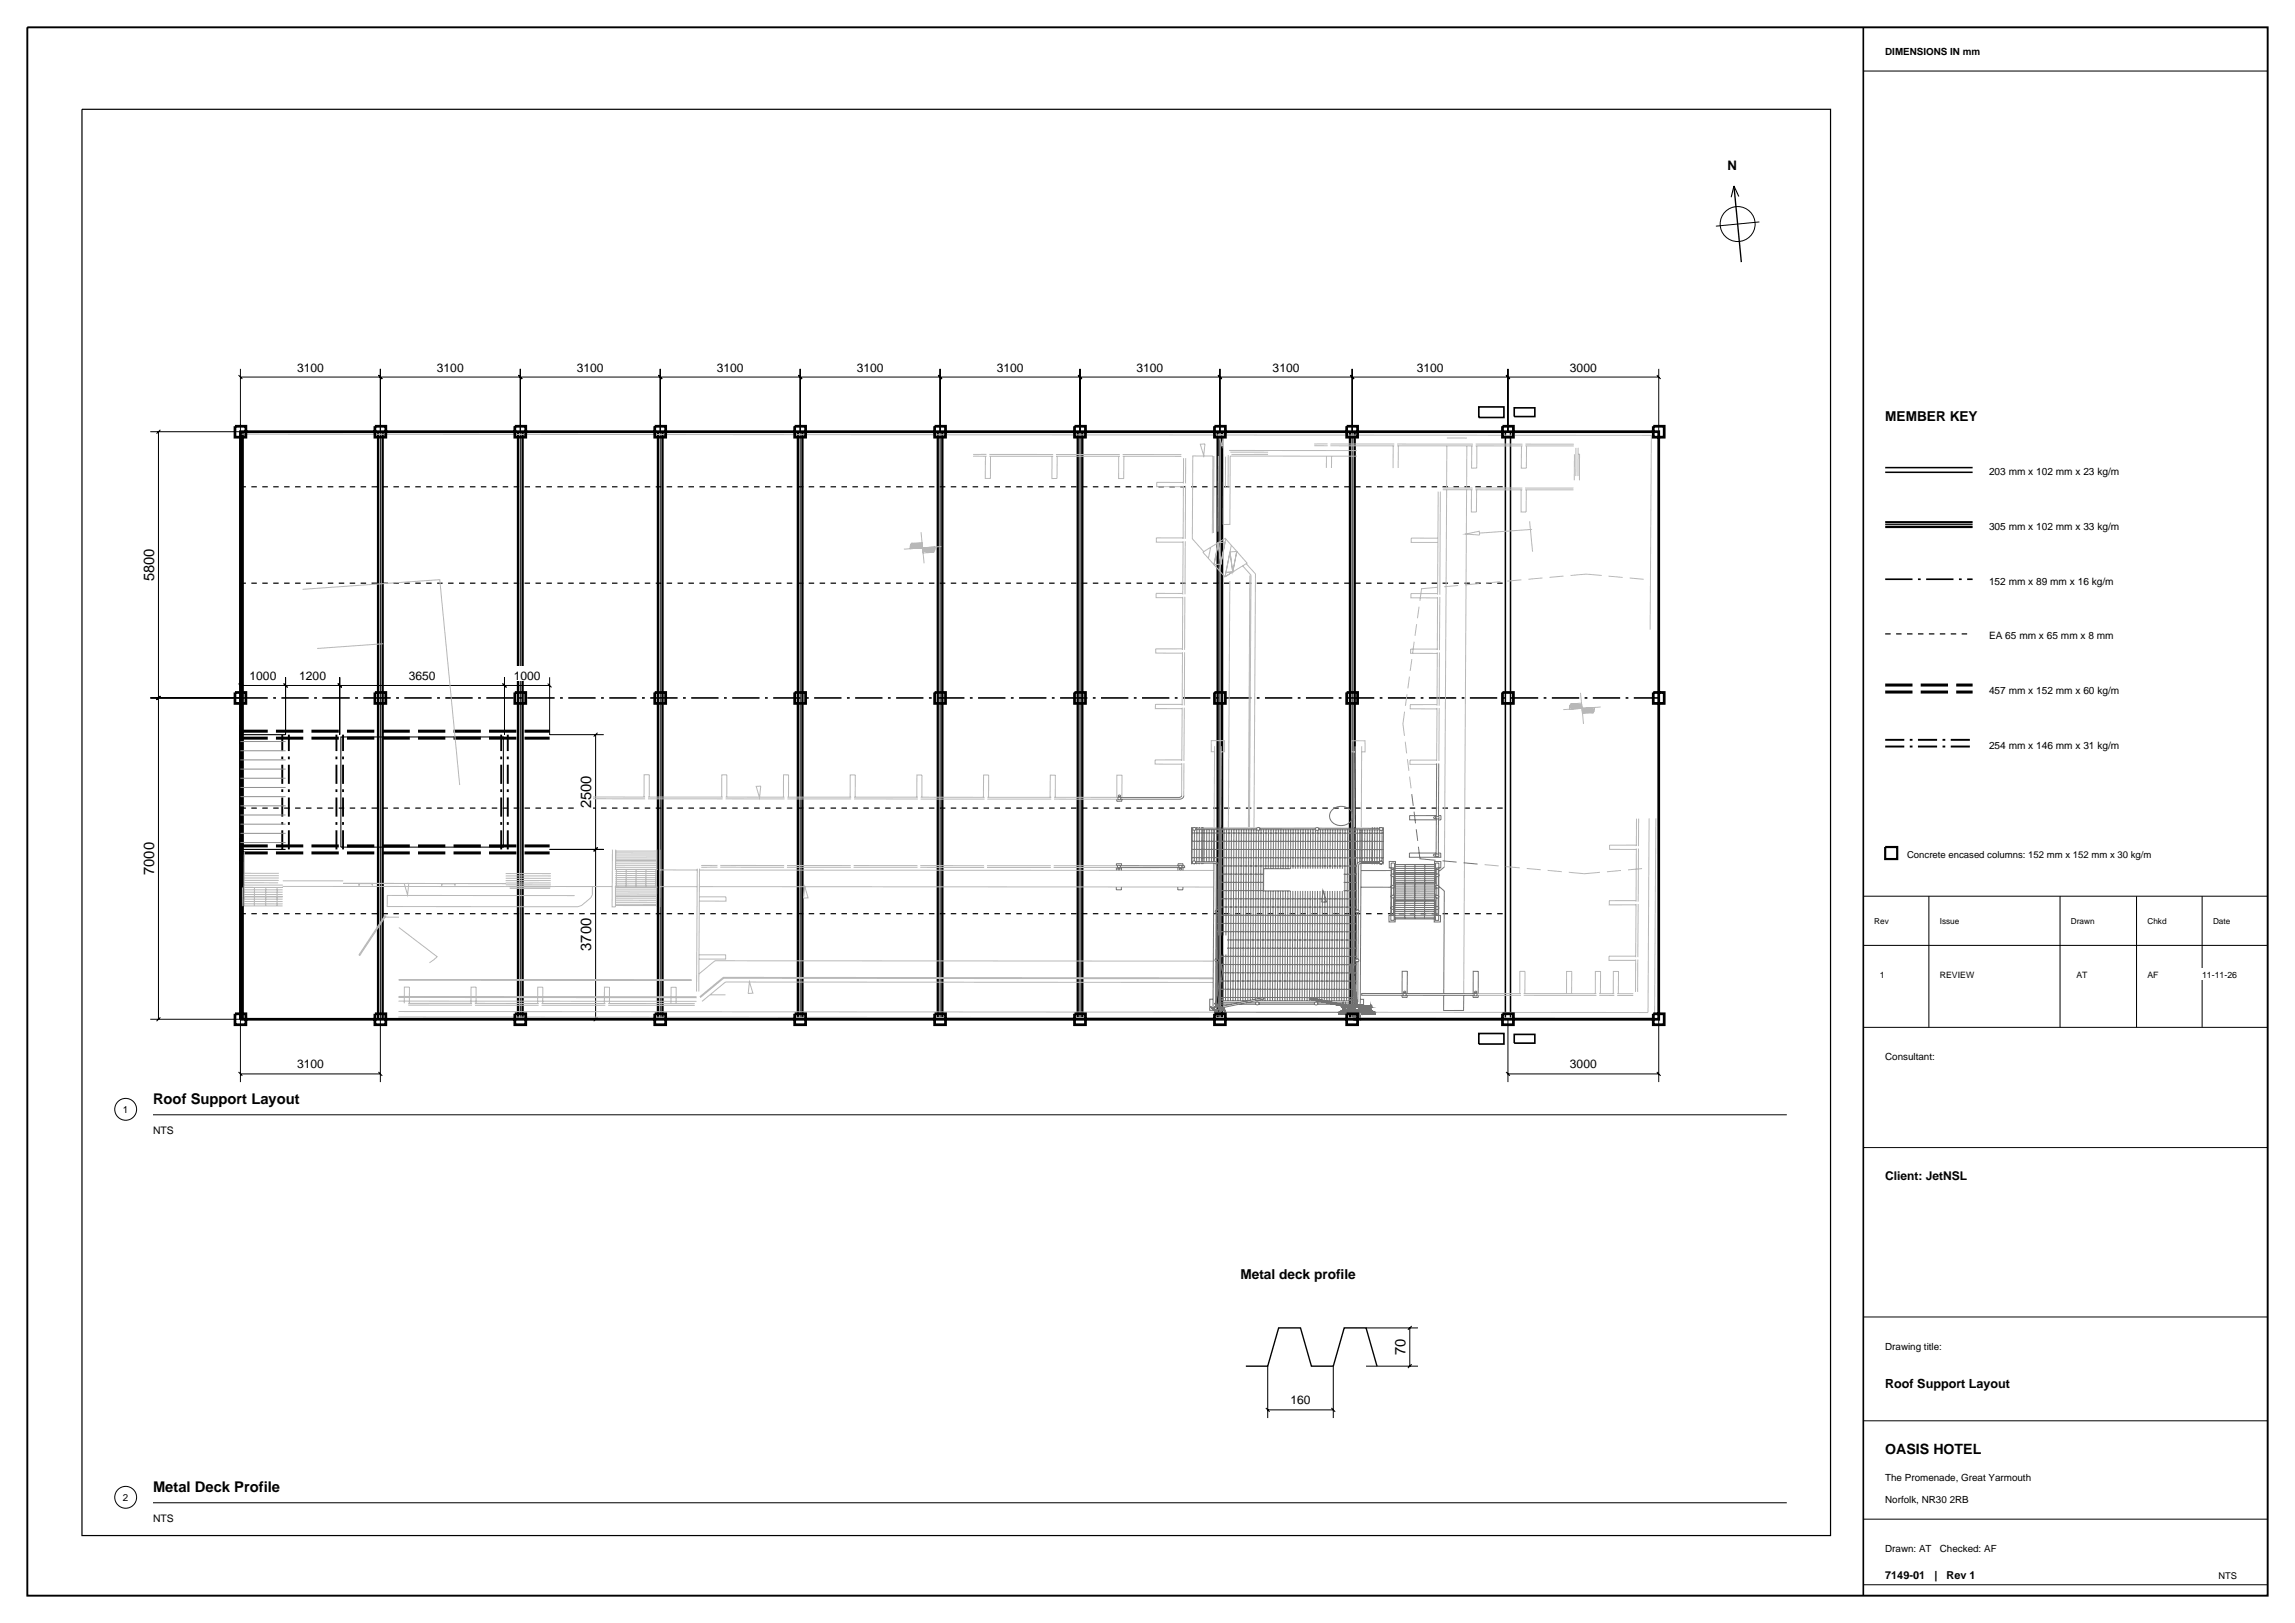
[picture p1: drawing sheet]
<svg xmlns="http://www.w3.org/2000/svg" width="420mm" height="297mm" viewBox="0 0 420 297" stroke-linecap="round" stroke-linejoin="round" font-family="sans-serif">
<defs><g id="words">
<g font-size="2.7">
<text x="28.2" y="106.4" transform="rotate(-90 28.2 106.4)">5800</text>
<text x="108.2" y="147.9" transform="rotate(-90 108.2 147.9)">2500</text>
<text x="28.2" y="160.1" transform="rotate(-90 28.2 160.1)">7000</text>
<text x="108.2" y="174" transform="rotate(-90 108.2 174)">3700</text>
<text x="28" y="202">Roof Support Layout</text>
<text x="257.2" y="248" transform="rotate(-90 257.2 248)">70</text>
<text x="28" y="273">Metal Deck Profile</text>
</g>
<text font-size="2.6" x="345" y="266">OASIS HOTEL</text>
<g font-size="2.5">
<text x="345" y="77">MEMBER KEY</text>
<text x="227" y="234">Metal deck profile</text>
</g>
<text font-size="2.4" x="316.2" y="31">N</text>
<text font-size="2.3" x="345" y="254">Roof Support Layout</text>
<g font-size="2.2">
<text x="54.4" y="68">3100</text>
<text x="80" y="68">3100</text>
<text x="105.6" y="68">3100</text>
<text x="131.2" y="68">3100</text>
<text x="156.8" y="68">3100</text>
<text x="182.4" y="68">3100</text>
<text x="208" y="68">3100</text>
<text x="232.9" y="68">3100</text>
<text x="259.3" y="68">3100</text>
<text x="287.3" y="68">3000</text>
<text x="45.7" y="124.4">1000</text>
<text x="54.8" y="124.4">1200</text>
<text x="74.8" y="124.4">3650</text>
<text x="94" y="124.4">1000</text>
<text x="54.4" y="195.5">3100</text>
<text x="287.3" y="195.5">3000</text>
<text x="345" y="216">Client: JetNSL</text>
<text x="236.2" y="257">160</text>
</g>
<g font-size="2">
<text x="345" y="289">7149-01</text>
<text x="354" y="289">|</text>
<text x="356.2" y="289">Rev 1</text>
</g>
<g font-size="1.9">
<text x="28" y="207.6">NTS</text>
<text x="28" y="278.6">NTS</text>
</g>
<g font-size="1.8">
<text x="345" y="10">DIMENSIONS IN mm</text>
<text x="364" y="87">203 mm x 102 mm x 23 kg/m</text>
<text x="364" y="97">305 mm x 102 mm x 33 kg/m</text>
<text x="364" y="107">152 mm x 89 mm x 16 kg/m</text>
<text x="364" y="117">EA 65 mm x 65 mm x 8 mm</text>
<text x="364" y="127">457 mm x 152 mm x 60 kg/m</text>
<text x="364" y="137">254 mm x 146 mm x 31 kg/m</text>
<text x="349" y="157">Concrete encased columns: 152 mm x 152 mm x 30 kg/m</text>
<text x="345" y="194">Consultant:</text>
<text x="22.5" y="203.7">1</text>
<text x="345" y="247">Drawing title:</text>
<text x="22.5" y="274.7">2</text>
<text x="345" y="271">The Promenade, Great Yarmouth</text>
<text x="345" y="275">Norfolk, NR30 2RB</text>
<text x="345" y="284">Drawn: AT</text>
<text x="355" y="284">Checked: AF</text>
</g>
<text font-size="1.7" x="406" y="289">NTS</text>
<g font-size="1.6">
<text x="344" y="179">1</text>
<text x="355" y="179">REVIEW</text>
<text x="380" y="179">AT</text>
<text x="393" y="179">AF</text>
<text x="403" y="179">11-11-26</text>
</g>
<g font-size="1.5">
<text x="343" y="169">Rev</text>
<text x="355" y="169">Issue</text>
<text x="379" y="169">Drawn</text>
<text x="393" y="169">Chkd</text>
<text x="405" y="169">Date</text>
</g>
</g></defs>
<g fill="none" stroke="#000" stroke-width=".18">
<path d="M341 13h74M322 40.6l-8 .8M27.5 79h16.5M29 79v107.5M29.4 78.7l-.7 .7M43.6 68.6l.8 .7M44 67.5v130.5M44 69h259.6M69.3 68.6l.7 .7M69.6 67.5v130.5M94.9 68.6l.7 .7M95.2 67.5v119"/>
<path d="M120.5 68.6l.7 .7M120.8 67.5v119M146.1 68.6l.7 .7M146.4 67.5v119M171.7 68.6l.7 .7M172 67.5v119M197.3 68.6l.7 .7M197.6 67.5v119M222.9 68.6l.7 .7M223.3 67.5v119M247.1 68.6l.7 .7M247.4 67.5v119"/>
<path d="M275.6 68.6l.7 .7M276 67.5v11.5M303.2 68.6l.7 .7M303.6 67.5v11.5M345 96h16M27.5 127.7h16.5M29.4 127.4l-.7 .7M43.6 125.1l.8 .7M44 125.4h56.6M51.9 125.1l.7 .7M52.3 123.9v10.5M61.8 125.1l.7 .7"/>
<path d="M62.2 123.9v10.5M62.4 134.9h29.7v20.1h-29.7zM92 125.1l.7 .7M92.3 123.9v10.5M100.2 125.1l.7 .7M100.6 123.9v10.5h9.9M109 134.4v52.1M109.4 134.1l-.7 .7M100.6 155.4h9.9M109.4 155.1l-.7 .7M341 164h74M341 173h74"/>
<path d="M353 164v24M377 164v24M391 164v24M403 164v24M27.5 186.5h16.5M29.4 186.2l-.7 .7M43.6 196.2l.8 .7M44 196.5h25.6M69.3 196.2l.7 .7M100.6 186.5h9.9M109.4 186.2l-.7 .7M275.6 196.2l.7 .7"/>
<path d="M276 186.5v11.5M276 196.5h27.6M303.2 196.2l.7 .7M303.6 186.5v11.5M341 188h74M28 204h299M341 210h74M231.7 257.6l.7 .7M232 250v9.5M232 258h12M243.7 257.6l.7 .7M244 250v9.5"/>
<path d="M250 243h9.5M250 250h9.5M258 243v7M258.3 242.7l-.7 .7M258.3 249.7l-.7 .7M341 241h74M341 260h74M28 275h299M341 278h74M341 290h74"/>
<circle cx="318" cy="41" r="3.2"/>
<circle cx="23" cy="203" r="2"/>
<circle cx="23" cy="274" r="2"/>
</g>
<path d="M5 5h410v287h-410z" fill="none" stroke="#000" stroke-width=".35"/>
<path d="M15 20h320v261h-320z" fill="none" stroke="#000" stroke-width=".22"/>
<path d="M341 5v287M270.6 74.5h4.6v1.9h-4.6zM277.1 74.6h3.8v1.6h-3.8zM44 132.7v3.5zM44 153.3v4.2zM270.6 189.1h4.6v2h-4.6zM277.1 189.3h3.8v1.6h-3.8z" fill="none" stroke="#000" stroke-width=".3"/>
<path d="M275.5 79v107.5M276.4 79v107.5M345 85.6h16M345 86.4h16" fill="none" stroke="#000" stroke-width=".28"/>
<g fill="none" stroke="#000" stroke-width=".42">
<path d="M44 79v107.5M44.4 79v107.5M69.2 79v107.5M70 79v107.5M94.8 79v107.5M95.6 79v107.5M120.4 79v107.5M121.2 79v107.5M146 79v107.5M146.9 79v107.5M171.6 79v107.5M172.5 79v107.5"/>
<path d="M197.2 79v107.5M198.1 79v107.5M222.8 79v107.5M223.7 79v107.5M247 79v107.5M247.9 79v107.5M345 95.6h16M345 96.4h16"/>
</g>
<path d="M345 106h16M44 127.7h259.6" fill="none" stroke="#000" stroke-width=".3" stroke-dasharray="5 1 .5 1" stroke-linecap="butt"/>
<path d="M44 89.1h232M44 106.7h232M345 116h16M44 147.9h232M44 167.2h232" fill="none" stroke="#000" stroke-width=".22" stroke-dasharray="1 1" stroke-linecap="butt"/>
<path d="M44 135.1h56.6M44 133.8h56.6M345 125.4h16M345 126.6h16M44 156.1h56.6M44 154.8h56.6" fill="none" stroke="#000" stroke-width=".55" stroke-dasharray="5 1.5" stroke-linecap="butt"/>
<path d="M345 135.4h16M345 136.6h16M51.7 155.4v-21M52.9 155.4v-21M61.6 155.4v-21M62.8 155.4v-21M91.7 155.4v-21M92.9 155.4v-21" fill="none" stroke="#000" stroke-width=".35" stroke-dasharray="3.5 1 .5 1" stroke-linecap="butt"/>
<path d="M345 155h2.2v2.2h-2.2z" fill="none" stroke="#000" stroke-width=".4"/>
<g fill="none" stroke="#b8b8b8" stroke-width=".18">
<path d="M44.1 79.5l258.1 .2-.2 35.5M223 79.6l.9-.1-.3 2.1zM166.6 99.7l2.2-.1v.3zM166.6 99.7l2.2 .2-2.2 .2zM166.8 99.4l1.9-.1 .1 .3zM166.8 99.4l2 .2-2.2 .1zM168.6 97.4l.5 5.7M178.1 83.5h2.4M180.5 83.1l-2.4 .1M181.1 83.5h11.6M181.1 83.2h11.6M181.3 83.5v4.1l-1-.1v-4"/>
<path d="M192.5 83.5v4.1h.9l.1-4.1M193.3 83.2h11.6M193.3 83.5h11.6M204.7 83.5v4.1h.9l.1-4.1M205.5 83.2h10.7M205.5 83.5h10.7M216.5 99.1v9.7M216.5 98.4h-4.9v.8h4.9M216.6 88.9l-.1 9.7M216.6 88.3h-4.9v.8h4.9M216.6 83.8v4.7M216.9 99v9.8"/>
<path d="M217 88.9l-.1 9.7M217 83.9v4.6M219.7 81.3l.8-.1-.2 2.2zM221.9 97.6l.1-14.2h-3.7l-.1 15.2 2.1 2.3M222.2 83.5l-.1 14M223 99.3l1.2-.1-.8 4zM223 99.3l.4 3.9-1.2 .1zM223 99.3l-.8 4M223 83.4l-.1 13.9M223.9 83.1l-.1 12.9h1.3v-12.5h23.2M224.3 98.6l-1.1 5.9M224.8 83.3l-.1 5.9h-.4v-5.6"/>
<path d="M224.9 82.4l23.4 .1M225.2 82.7l6.9 .1M225.3 99.8l-1.1 5.7M232.1 83.2h-6.7M240.5 81.6h2.5M242.7 83.5v2.1M243 81.2h-2.5M243.5 81.3h11.7M243.5 81.6h11.7M243.7 83.5v2.1M255 81.6l-.1 4.1M255.7 81.3h13.9"/>
<path d="M255.7 81.6h13.8M255.9 81.6v4M263.2 98.5h-4.9v.8h4.9M263.2 90l-.1 18.8M263.6 90l-.1 18.8M264 89.3h5.5M264 89.6h5.5M264.7 89.6l-.4 69M264.8 81.6l-.1 7.7M264.8 80.1l3.7 .1M268.2 97.7l2.5-.5 .1 .7zM268.4 89.6l-.5 92.2"/>
<path d="M268.4 81.6v7.7M269.3 89.6v4.1h.9v-4.1M269.3 81.6v4.1h1v-4.1M270 89.3h8.6M270 89.6h8.6M270.1 81.6h8.5M270.1 81.3h8.5M278.4 89.6v4.1h.9v-4.1M278.4 81.6v4.1h.9l.1-4.1M279.1 89.3h8.9M279.1 89.6h8.9M279.2 81.6h8.8"/>
<path d="M279.2 81.3h8.8M279.9 95.4l.6 5.6M280.4 96.9l-9.7 .7M288.1 83.1v4.8M288.4 82v5.1M288.8 81.9v5.2M288.8 83.1h.3v4.8M55.4 107.8l25.1-1.7 3.6 37.6M70.1 117.8l-12.1 .9M166.6 100.1l2.2-.2v.4zM166.6 100.1l2.2 .2-2.2 .1zM168.8 100.3l2.3-.2v.3z"/>
<path d="M168.8 100.3l2.3 .1-2.2 .2zM168.9 100.6l2.2-.2-.1 .3zM168.9 100.6l2.1 .1-2.1 .2zM168.9 100.9l2.1-.2-.1 .4zM168.9 100.9l2 .2-2 .1zM172.3 100l-6.9 .5M216.4 119.4l-.1 9.7M216.4 118.7h-4.9v.8h4.9M216.5 109.2l-.1 9.7M216.5 108.6h-4.9v.8h4.9M216.8 119.4l-.1 9.7M216.8 109.2v9.7"/>
<path d="M220.1 101l4.1-2.5 4 4.5-4 2.6zM221.6 100.2l-.5 2M224.4 104.8l1.2-.1-1.4 .8zM225.1 106.3l-.3 45.1M225.1 101l.5 3.7-1.2 .1zM226.3 100.9l-.7 3.8M227.4 103.5l1.5 1.8-.2 46.1M228.1 103.1l1.7 1.9-.3 46.4M228.7 105.3l-.2 46.1M258.8 117.4l-.3 2.1M259.3 114.2l-.3 2.2M259.7 111l-.3 2.1"/>
<path d="M263 107.5l-2.9 .2-.2 2.2M263 119.4v9.7M263 118.8h-4.8l-.1 .8h4.9M263.1 109.2l-.1 9.8M263.1 108.6h-4.9v.8h4.9M263.4 119.4v9.7M263.5 109.2l-.1 9.8M266.9 107.1l-2.6 .3M270.7 106.8l-2.6 .2M274.6 106.5l-2.6 .2M278.4 106.1l-2.5 .2M282.3 105.8l-2.6 .2"/>
<path d="M286.1 105.4l-2.5 .3M293.1 105.3l-2.8-.2-2.9 .2M294.4 105.4l2.6 .3M298.2 105.8l2.6 .2M216.3 139.7l-.1 5.9M216.3 139.1h-4.9v.7h4.9M216.3 129.5v9.7M216.4 128.9h-5v.8h4.9M216.7 139.7l-.1 5.9M216.7 129.5v9.7M222.3 137.6h-.6v-2.1h2.4v2.1h-.6M222.3 136.5l-.1 14.9"/>
<path d="M223.5 136.6l-.1 14.8M248 136.6l-.1 14.8M249.2 137.6h.6v-2h-2.4v2h.6M249.2 136.6l-.1 14.8M257 130.2l-.3 2.2 .3 2.3M257.2 135.7l.2 2.2M257.5 127l-.3 2.2M257.6 138.9l.2 2.2M257.9 123.8l-.3 2.2M258.4 120.6l-.3 2.2M262.9 139.1h-4.9v.8h4.9M263 129.5l-.1 9.8"/>
<path d="M263 128.9h-4.9v.8h4.9M263.4 129.6l-.1 9.7M287.2 129.5l2.3-.2v.3zM287.2 129.5l2.3 .1-2.3 .2zM287.3 129.1l2.2-.1v.3zM287.3 129.1l2.2 .2-2.3 .2zM287.5 128.8l1.9-.1 .1 .3zM287.5 128.8l2 .2-2.2 .1zM289.2 126.8l.6 5.7M289.5 129.6l2.3-.1v.3zM289.5 129.6l2.3 .2-2.2 .2zM289.6 130l2.2-.2-.1 .3z"/>
<path d="M289.6 130l2.1 .1-2.1 .2zM289.6 130.3l2.1-.2-.1 .3zM289.6 130.3l2 .1-2 .2zM292.9 129.4l-6.8 .5M44.7 159.8h6.3M44.7 155.9v9.9M92.5 159.9h8.3M105.3 145.8l12.8 .1M105.3 146.2h12.8M112.1 155.5l-.1 10.5h.6v-3.7M112.5 159.1h7.8M112.7 158.7h7.5"/>
<path d="M112.7 159.8l7.5 .1M112.7 157.2h7.5M112.7 157.4h7.5M112.7 158.3h7.5M112.7 159.5h7.5M112.7 158h7.5M112.7 159.1h7.5M112.7 157.6h7.5M112.7 156.1h7.5M112.7 155.5l-.1 3.6M112.8 159.1v3.2M114.6 159.1v3.2"/>
<path d="M116.4 159.1v3.2M117.9 145.9v-4.1h.9v4.1M118.2 159.1v3.2M118.6 146.2h13.7M118.6 145.9h13.7M120 159.1v3.2M120.2 156.5h-7.5M120.2 155.5v3.6M120.2 156.8h-7.5M120.2 155.7h-7.5M120.8 159.2h6.8M120.8 155.5v10.5"/>
<path d="M127.6 159l-.1 22.4M128 159.2l94.1 .1M128 159l-.1 22.4M131.3 158.7h-3M131.3 158.4h-3M131.8 158.7h11.7M131.8 158.4h11.7M132.1 145.9v-4.1h.9v4.1M132.8 145.9h10.8M132.8 146.2h10.8M138.4 143.9l.8-.1-.2 2.2zM143.4 145.9v-4.1h.9v4.1"/>
<path d="M144 158.7h11.7M144 158.4h11.7M144.1 145.9h11.7M144.1 146.2h11.7M155.6 145.9v-4.1h.9v4.1M156.2 158.7h11.7M156.2 158.4h11.7M156.3 145.9h11.7M156.3 146.2h11.7M168.4 158.4h11.7M168.4 158.7h11.7M168.5 146.2h11.7"/>
<path d="M168.5 145.9h11.7M168.7 145.9v-4.1h-.9v4.1M180 145.9v-4.1h.9v4.1M180.6 158.4h11.7M180.6 158.7h11.7M180.7 146.2h11.7M180.7 145.9h11.7M192.2 145.9v-4.1h.9v4.1M192.8 158.4h11.7M192.8 158.7l11.7 .1M192.9 146.2l11.7 .1M192.9 145.9h11.7"/>
<path d="M205.3 145.9v-4l-.9-.1v4.1M258 142.1l.2 2.2M271.7 158.2l2.6 .3M275.5 158.6l2.6 .2M279.4 158.9l2.6 .3M283.2 159.3l2.6 .2M287.1 159.6l2.9 .3 2.8-.3M296.7 159.3l-2.6 .2M299.5 155.3l-.1 9.7M299.5 154.7h-4.9v.7h4.9M299.5 149.8v5M299.8 155.3v9.7"/>
<path d="M299.9 149.8v5M300.5 158.9l-2.6 .3M301.8 149.7l-.2 35.6-53.5-.1M303 149.7l-.2 36.6-229.9-.2M44.4 162.4l-.1 3.4M44.7 165.4h7M44.7 165h7M44.7 164.5h7M44.7 164.1h7M44.7 165.8h7M44.7 163.7h7M44.7 163.3h7"/>
<path d="M44.7 162.8h7M44.7 162.4h7.1M44.7 162h7.1M44.7 161.5h6.2M44.7 161.1h6.3M44.7 160.7h6.3M44.7 160.2h6.3M46.6 162.4v3.4M48.6 162.4v3.4M50.7 162.4v3.4M51.7 162.2h60.3M51.7 161.2h11.1"/>
<path d="M62.8 161.7h29.8M65.7 161.7h2.4v.3v-.3h-2.4v.3zM70.5 167.8h2.5M70.5 167.5l-4.8 7.3h.2l4.8-7.2M73 169.7l7 5.4-1.4 1.1M74 161.7l.8-.1-.2 2.2zM80.8 161.7h2.5v.3l-.1-.3h-2.3v.3zM92.5 160.7h8.3M92.5 160.3h8.3M92.6 161.9h8.2M100.7 162.6h-7.4M100.7 162.3h-7.4"/>
<path d="M100.8 161.6h-8.3M100.8 161.1l-8.3 .1M108.4 162.2v1.5l-.3 .6-1.7 1.4-.6 .2h-34.9v-2h34.3M112.5 162.3h7.8M112.6 165.7h7.6M112.6 165.5h7.6M112.6 164h7.6M112.6 165.1h7.5M112.6 163.6h7.6M112.6 164.7h7.5M112.6 163.2h7.6M112.6 164.4h7.6"/>
<path d="M112.6 160.6h7.6M112.6 162.8l7.6 .1M112.6 160.2h7.6M112.6 162.5h7.6M112.7 161h7.5M120.2 161.7h-7.6M120.2 161.3l-7.6 .1M120.2 162.3l-.1 3.7M120.2 162.1h-7.6M120.8 162.3h6.8M126.6 179.3h-53.6h53.6M127.9 174.7h4.9v.8h-4.9"/>
<path d="M128 164.1h4.9v.8h-4.9M128 162.2l94.1 .1M137.2 179.7l.6 2-.9 .1zM147.3 162.2l.6 2.1-.9 .1zM222 179.1l-89.6-.1-4.3 3.6M222 179.8l-89.2-.1-4.3 3.5M222 178.9h-89.7l-4.2 3.5M222 175.9l-91.2-.1-2.9 2.4M299.3 175.6v5.9M299.3 175h-4.8l-.1 .7h4.9M299.4 165.4l-.1 9.7M299.4 164.8h-4.9v.8h4.9"/>
<path d="M299.7 175.6v5.9M299.8 165.4l-.1 9.7M72.9 185.1l149.4 .1M72.9 183.2h54.6M72.9 182.5l54.6 .1M72.9 182.4h54.6M74 183.6v-3h.9v3M74.7 183.6h11.7M74.7 183.9h11.7M86.9 183.6h11.7M86.9 184h11.7M87.1 183.6v-3h-.9v3"/>
<path d="M98.4 183.6v-3l.9 .1v2.9M99.1 183.6h11.7M99.1 184h11.7M110.6 183.6v-2.9h.9v2.9M111.3 184h15.8M111.3 183.6l15.8 .1M123.7 183.6v-2.9h-.9v3M132.8 182h-2.9M278.3 181.8h-8M278.3 182.1l-8 .1M278.8 181.8h13.3M278.8 182.1l13.4 .1"/>
<path d="M279.1 181.8v-4h-1v4M286.7 181.8v-4h.9v4M292 181.8v-4h.9v4M292.7 181.8h2.7M292.7 182.2h2.7M295.2 181.8l.1-4h.9v4M295.9 181.8h3M296 182.2h2.9"/>
</g>
<g fill="none" stroke="#737373" stroke-width=".18">
<path d="M262.9 139.7v9.7M263.3 139.7v9.7M204.3 158.8v.5M204.5 158.4h.5v.4h-.5zM204.6 145.8l.5 .1v.4h-.5zM205 158.4h10.8M205.2 158.8v.5M205.2 158.4l.1-.3h-1v.3M205.3 146.2v.4h-.9v-.3M215.6 158.8v.5M215.6 158.4v-.3h.9v.3M215.8 158.4h.5v.4h-.5z"/>
<path d="M215.8 158.8h-10.8M215.8 145.9h-10.7M216.2 145.6l-.1 .2-.3 .1M216.3 158.4h.5v.4h-.5M216.5 158.8v.5M216.7 145.6a.75 .75 0 0 1-.9 .7h-10.7M218.1 156.9l35 .1M218.1 155.4l35.1 .1M218.1 153.9l35.1 .1M218.1 152.4l35.1 .1M218.1 151.4v6.7M218.6 158.1h-.1"/>
<path d="M218.6 151.9v5.7M218.6 151.4h.1M218.8 158h3.4l.4 .2v8.4M218.8 151.5l11.2 .1M218.8 151.8h11.2M219 158v.1M219 151.8v5.9M219.1 151.4l-.1 .1M219.5 158v.1M219.5 151.4v.1M219.5 151.8v5.9M219.9 158v.1"/>
<path d="M219.9 151.4l.1 .2M219.9 151.8v5.9M220.1 158v.1M220.2 151.4v.2M220.2 151.8l-.1 5.9M220.4 151.8v5.9M220.8 151.8v5.9M221.3 151.8v5.9M221.8 151.8l-.1 5.9M222.2 158l-.2 26.5M222.2 157.7h-3.4M222.2 157.7a.68 .68 0 0 1 .7 .6"/>
<path d="M222.2 151.8v5.9M222.7 151.8l-.1 6M222.9 160h8.4M222.9 158.5h25.4M222.9 158.3v8.2M223.1 151.8l-.1 19.4M223.4 151.8l-.1 19.4M223.6 151.8l-.2 19.4M224 151.8l-.1 19.4M224.5 151.8l-.2 19.4M224.9 151.8l-.2 31.3M225.4 151.8l-.2 31.3"/>
<path d="M225.8 151.8l-.2 31.3M226.3 151.8l-.2 31.3M226.7 151.8l-.2 31.3M227.2 151.8l-.2 31.4M227.6 151.8l-.1 31.3M228.1 151.8l-.2 31.3M228.5 151.8l-.1 31.3M229 151.8l-.2 31.3M229.4 151.8l-.2 31.2M229.9 151.8l-.2 31.1M230.3 151.9l-.1 30.9M230.8 151.8l-.2 30.9"/>
<path d="M231.2 151.8l-.1 30.8M231.7 151.8l-.1 7.2M232.1 151.8v7.2M232.6 151.8v7.2M233.1 151.8l-.1 7.2M233.5 151.8v7.2M234 151.8l-.1 7.2M234.4 151.8v7.2M234.9 151.8l-.1 7.2M235.3 151.8v7.2M235.8 151.8l-.1 7.2M236.1 159h-4.8l-.1 4h4.9"/>
<path d="M236.2 151.8v7.2M236.7 151.8l-.1 7.2M237.1 151.8v7.2M237.6 151.8l-.1 7.2M238 151.8v7.2M238.5 151.8l-.1 7.2M238.9 151.8v7.2M239.4 151.8l-.1 7.2M239.8 151.8v7.2M240.3 151.8l-.1 7.2M240.7 151.8v7.2M240.8 151.6h-10.3"/>
<path d="M240.8 151.8h-10.3M241.2 151.9v7.1M241.3 151.8l11.2 .1v5.8h-3.5M241.6 151.8v7.2M242.1 151.8v7.2M242.5 151.8v7.2M243 151.8l-.1 7.2M243.4 151.8v7.2M243.8 148.2a2.23 2.23 0 0 1 3.7 1 2.17 2.17 0 0 1-1.4 1.8 2.17 2.17 0 0 1-2.3-.6 1.54 1.54 0 0 1 0-2.2zM243.9 151.8v7.2M244.4 151.8l-.1 7.2M244.8 151.8v7.2"/>
<path d="M245.3 151.8l-.1 7.2M245.7 151.8v7.2M246.2 151.8l-.2 31.4M246.6 151.8l-.2 31.4M247.1 151.8l-.2 31.4M247.5 151.8l-.2 31.1M248 151.8l-.2 31.7M248.3 160h-2.4M248.3 158.3v8.3M248.4 151.9v6.2M248.6 158.3v8.3M248.7 158.3l.1-.2 .3-.1-.2 25.7"/>
<path d="M248.9 151.8l-.1 5.9M249 158h3.4l.1 .2M249.1 151.8v5.9a.69 .69 0 0 0-.8 .6M249.3 151.8v5.9M249.8 151.8l-.1 5.9M250.2 151.8v5.9M250.7 151.9l-.1 5.8M251.1 158v.2M251.1 157.7v-5.9v5.9M251.2 151.4l-.1 .2M251.6 158v.2M251.6 151.4v.2"/>
<path d="M251.6 151.8v5.9M252 158v.2M252 151.4v.2M252 151.8v5.9M252.5 151.4v.2h-11.2M252.9 158v.2M252.9 151.9v5.8M252.9 151.4v.1M253.2 151.4v6.8M254.6 159.3h-5.5M254.7 159.1h.4M255.2 159.7h7.5"/>
<path d="M255.2 159.9h7.5M255.3 158.2v10M255.4 158.2v-.6h-1.2l.1 1.2h.3M257.1 158.2v10M258.4 145.3l.2 2.2M258.8 148.5l.3 2.2M258.9 158.2v10M259.2 151.7l.3 2.2M259.6 154.9l.3 2.3 2.8 .2M260.8 158.2l-.1 10M262.5 158.2v-.6l1.2 .1v1.1h-.4M262.6 158.2l-.1 10"/>
<path d="M262.7 158.5h-7.5M262.7 159.3h-7.5M262.7 158.2h-7.5M262.7 158.9h-7.5M262.7 156.3h.6v.4h-.6zM262.8 149.4h.5v.5h-.5zM262.8 156.1h-4.9v.8h5.8v-.8h-.5M262.9 149.9l-.1 6.4M262.9 149.3h-4.9v.7h4.9M263.2 159.1h-.3M263.3 149.9l-.1 6.4M263.3 149.2h.4v.8h-.5"/>
<path d="M264 157.5l2.6 .3M264.3 158.6l-.8 .7h-.2M267.9 157.9l2.5 .2M205.2 162.3v.5h-.9v-.5M215.5 162.3v.5h1v-.5M222.5 175.9l-.1 7.3 .2 .3M222.6 167l-.1 8.5M222.8 176v6.1M222.9 170.5h25.3M222.9 169h25.3M222.9 167.5h25.3M222.9 166h25.4"/>
<path d="M222.9 167l-.1 8.5M222.9 164.5h25.4M222.9 163h8.3M222.9 161.5h8.3M223.3 175h24.9M223.3 174.7v4.1M223.4 178h-.1M223.4 174.7v3M223.5 179.5h24.7M223.6 176.5h-.3M223.7 178h24.5M223.9 176.8l-.1 6.1"/>
<path d="M223.9 174.7v1.8M223.9 176.5h24.3M224.3 174.7v8.4M224.6 173.5h23.6M224.6 172h23.6M231.6 163l-.1 20.2M232.1 163l-.1 20.1M232.5 163l-.1 20.1M233 163l-.1 20.2M233.4 163l-.1 20.2M233.9 163l-.1 20.1M234.3 163l-.1 20.1"/>
<path d="M234.8 163l-.1 20.1M235.2 163l-.1 20.2M235.7 163l-.1 20.2M236.1 163l-.1 20.1M236.6 163l-.1 20.1M237.1 163l-.2 20.2M237.5 163l-.1 20.2M238 163l-.2 20.2M238.4 163l-.1 20.1M238.9 163l-.2 20.2M239.3 163l-.1 20.2M239.8 163l-.1 20.2"/>
<path d="M240.2 163l-.1 20.2M240.7 163l-.1 20.1M241.1 163l-.1 20.2M241.6 163l-.1 20.2M242 163l-.1 20.2M242.1 163l.6 2-.8 .1zM242.5 163l-.1 20.1M242.9 163l-.1 20.2M243.4 163l-.1 20.2M243.8 163l-.1 20.2M244.3 163l-.1 20.2M244.7 163l-.1 20.2"/>
<path d="M245.2 163l-.1 20.2M245.7 163l-.2 20.2M245.9 161.5h2.4M247.1 176.5l1 7.8zM247.1 176.5l1.1 7.7zM247.1 176.5l1 7.8-1-7.8 1.2 7.7-1.2-7.7 .3-.1 .9 7.8zM247.1 176.5l.3-.1 1 7.8-.3 .1zM247.4 176.4l1 7.8zM247.4 176.4l-.3 .1M248.2 176l-.1 7.4-.3 .1h-6.7M248.3 167l-.1 8.5M248.3 163h-2.4"/>
<path d="M248.5 176v7.2M248.6 167l-.1 8.5M249 162.4h5.6M254.5 167.5h-.3v1.2h1.1v-.5M254.6 167.3h.4M254.6 162.4v1.5M254.6 164.3v1.7M254.7 160.4v1.7M255 162.1h.2h-.1M255 164.8h7.8M255 166.3v1.2h-.4v-1.2M255 162.4v1.5"/>
<path d="M255 161.6h7.8M255 160.4v1.7M255.1 164.2h.1M255.1 160v-1.2h-.4v1.2M255.1 168.2h7.6M255.1 167.9l7.6 .1M255.1 167.6h7.6M255.1 166.5h7.6M255.1 166.1h7.6M255.1 167.2h7.6M255.2 164.5l7.5 .1M255.2 165.7h7.5"/>
<path d="M255.2 166.8h7.5M255.2 163.7h-.2M255.2 165.3h7.5M255.2 166.4h7.5M255.2 162.7h7.5M255.2 164.9h7.5M255.2 164.3h-.2v1.7M255.2 161.2h7.5M255.2 162.3h7.5M255.2 163.4h7.5M255.2 160.8h7.5M255.2 161.9h7.5"/>
<path d="M255.2 163.1h7.5M255.2 160.4h7.5M255.2 161.5l7.5 .1M255.2 161.6v-3.7h-.6l-.1 10.5h.6l.1-3.6M255.2 160h7.5M262.7 164.2h.1v1.8M262.7 163.8h-7.5M262.7 162.6h.1M262.7 164.2h-7.5M262.7 161.6v-3.7h.6v10.5h-.6v-3.6M262.8 166.3v1.2h.4v-1.1M262.8 162.1h-.1"/>
<path d="M262.8 167.3h.4M262.8 163.7h-.1M262.8 162.4v1.5M262.8 160v-1.2h.4v1.2M262.8 164.3h-.1M262.8 160.4l.1 1.7h-.2M263.2 164.3v1.7M263.2 162.4v1.5M263.2 160.4v1.7M263.3 167.5h.3v1.2h-1.1v-.5M263.3 162.4h.2l.8 .6-.1 18.8M221.5 184.3l.3 .2-.3-.2"/>
<path d="M221.5 184.3l.1-.1-.1 .1M221.5 184.2h.1M221.6 184.2l.3 .3-.4-.2M221.8 184.5v.1M221.8 184.5h.1M221.8 184.6l.1-.1-.1 .1M221.9 184.6l.2 .2M221.9 184.5h.1M221.9 184.5h-.1M221.9 184.4l-.1 .1M221.9 184.4h.1M222 184.5l-.1 .1"/>
<path d="M222 182.9l-.6-.1v2.1h.9M222.1 184.8l.2 .1M222.2 184.7l.1 .1-.1-.1M222.3 183.6l.3 .3-.3-.3M222.3 184.7l-.2 .1M222.3 183.6l.3 .2zM222.3 183.6h.1M222.4 185.2l.4 .4M222.4 185.2l1.1-.9-1.1 .9M222.4 184.8l-.2 .2M222.4 185.1l-.2-.1 .2 .1M222.5 185.6h.1"/>
<path d="M222.5 185.1h.1M222.5 185.1l.1-.1-.1 .1M222.5 185.1l.1 .1M222.5 185.5h.1M222.5 183.8l1.1-7.4 .3 .1-1 7.4M222.6 185.4l.2 .2zM222.6 185.5l.1 .1M222.6 185.5h-.1M222.6 185.2h.1M222.6 185.6h.1M222.6 183.9h.1M222.6 185h.1"/>
<path d="M222.6 183.9h.1h-.1M222.6 185.1h.1M222.6 184h.1M222.6 185l.1 .1M222.6 184l.2-.1-.2 .1M222.6 183.8l-.1 .3M222.7 185.1h.1M222.7 185.1l-.1 .1M222.7 185.6h-.1M222.7 183.8l-.1 .2M222.7 185.4h-.1M222.7 183.9h.1"/>
<path d="M222.7 185.4h.1M222.7 185.4v.1l-.1-.1M222.7 185.4l-.1 .1M222.7 185.4v.1M222.7 185.1v.1M222.7 185.2h-.1M222.7 185.5h.1M222.7 185.6l-.4-.3 .4 .3M222.8 183.9l-.2 .1 .2-.1M222.8 185.6h-.1M222.8 183.9l-.9 .7M222.8 185.6h.1"/>
<path d="M222.8 183.9l-.9 .8M222.9 185.4h.1M222.8 185.4h.1M222.9 185.6l1-.9-1 .9M222.9 185.4v.1M222.9 183.7l.3 .1M222.9 185.5h.1M222.9 184.2l.1 .1-.1-.1M222.9 185.3h.1M222.9 185.3l-.1 .1M222.9 185.3h-.1M222.9 185.5l1-.7-1 .7"/>
<path d="M222.9 183.4l3.8 .1M222.9 185.3v.1M222.9 185.3l.1 .1M222.9 185.6l.2 .1M222.9 184.1l.2 .1-.2-.1M223 185.3v.1M223 185.3h.1M223 185.5v.1M223 185.4h.1M223 185.5h.1zM223 184l-.2-.1 .2 .1M223 184v.1"/>
<path d="M223 184.1l-.2 .1M223 185.5h.1M223 185.4l-.1 .1M223 184.2h.6M223.1 185.5h.1M223.1 185.7v.1M223.1 185.8h.1M223.1 184.2l-.2 .2M223.2 183.8h2.2M223.2 184.2l8.1-1.7v.3l-7.6 1.6 .2 .2M223.2 182.5l25 .1M223.2 182.9h.6v.2"/>
<path d="M223.2 184.5h.1M223.2 181.2v2.3M223.3 184.5l.1-.1-.1 .1M223.3 184.5h.1M223.3 181h24.9M223.3 184.3l-.9 .8M223.4 184.4l-1 .7M223.4 184.4v.1M223.4 184.5h-.1M223.4 184.5h.1M223.4 180.1v2.7M223.5 184.3l-1.1 .9"/>
<path d="M223.5 184.3l.4 .3M223.5 184.3l.4 .3-.4-.3M223.6 184.7h.1M223.6 184.8h.1M223.7 184.7h.1M223.7 184.7h-.1M223.7 184.7v.1M223.7 184.7l-.1 .1M223.7 184.5l.1 .1M223.7 184.6h.1M223.7 184.8h.1M223.8 184.7l-.2 .1"/>
<path d="M223.8 184.7v.1M223.8 184.5l-.1 .1M223.8 184.8h-.2M223.8 184.5l.1 .1M223.8 184.9h.1M223.8 184.6h.1M223.9 184.8h.1M223.9 184.4l.1 .1M223.9 184.9h-.1M223.9 184.4h.1M223.9 184.8l-1 .7M223.9 184.8l-.1 .1"/>
<path d="M223.9 184.4v.1M223.9 184.7h.1M223.9 184.6l-1.1 1M223.9 184.6l-.2-.1 .2 .1M224 184.5h.1M223.9 184.5l-.1 .1M223.9 184.5h.1M224 185.2h24.3M224 184.8l.1 .1M224.1 184.9l.1 .2M224.1 184.9h.1M224.2 185.1l-.9 .7h-.2"/>
<path d="M228.4 183.1h-5.2M229.7 183.1l18 .1M229.8 183.5h-1.8M229.8 183.8h-3.1M230.2 183.1h.1M230.6 183v.1M231.1 182.9v.3M239.6 182.8l8.4 1.5zM239.6 182.8l8.4 1.6zM239.6 182.8l8.4 1.8zM239.6 182.8l8.4 1.8M239.7 182.5l8.3 1.8-8.4-1.5z"/>
<path d="M239.7 182.5l8.3 1.8v.3l-8.4-1.8zM239.7 182.5l-.1 .3M240.6 183.8h-10.3M240.6 183.5h-10.3M245 185.5v.1zM245 185.6h.1M245 185.6h2.5zM245 185.6h2.4h-2.3M245 185.4l2.4 .1zM245 185.4l2.4 .1M245 185.4v.1M245 185.5h2.4l.1 .1z"/>
<path d="M245 185.5l2.5 .1h-2.5zM245 185.5h2.4M245.1 185.4h.1M245.1 185.2h2.3v.2zM245.1 185.2l2.3 .2h-2.4zM245.1 185.2h2.3M245.1 185.2l-.1 .2M245.1 185.2h2.2zM245.1 185.2h.1M245.2 185.2h2.1zM245.2 185.2l2.1-.1zM245.2 185.1h2z"/>
<path d="M245.2 185.1h2M245.3 185.1h1.9zM245.3 185.1h1.8M245.4 185.6h-.4M245.6 184.1h1.3zM245.6 184.1h1.3l-1.3 .2zM245.6 184.1h1.2l.1 .2-.2 .1v.4h.2l.1-.3h.3l-.1-.2 .1-.2h.2v-.2h.2v.1h.3l-.2 .5 .2 .6a.43 .43 0 0 1-.5-.5l-.1 .3h-.5l.4 .3 .1 .4h-2.4l.1-.4 .7-.3v-.5l-.2-.1zM245.6 184.3h1.3zM245.6 184.3l1.3-.2v.2zM245.6 184.3l1.3 .1zM245.6 184.9l1.3 .1h-1.4h1.4h-1.4h1.5h-1.5h1.5h-1.6h1.7M245.6 184.9l1.3 .1"/>
<path d="M245.6 185h.1M245.6 185l-.5 .2M245.6 184.3l.1 .1M245.6 184.1v.2M245.7 184l1.2 .1h-1.3M245.7 184l1.2 .1M245.7 184l-.1 .1M245.7 184.9h-.1M245.7 184.9h1.2M245.7 184.9h1.6h-1.6M245.7 184.9h.1M245.7 184.9l.1 .1"/>
<path d="M245.7 184h.1M245.8 184.8v.1M245.8 184.8h.9M245.8 184.4h.9v.4zM245.8 184.4l.9 .4-.9 .1zM245.8 184.4v.4M245.8 184.9h1.6zM245.8 184.9h1.6h-1.7M245.8 183.9h.1M245.8 184.9h.1M245.8 184.9h-.1h.1M245.8 184h1h-1.1l1.1 .1-1.1-.1"/>
<path d="M245.8 184.9v.1M245.8 184.8l.1 .1M245.8 184.8h.1M245.9 184.8h-.1M245.9 184.8h.1M245.9 184.8l-.1 .1M245.9 184.8v.1M245.9 184.9h-.1M245.9 184.9h.1M245.9 183.9h.1M245.9 184h.7h-.6h.5h-.4h.3h-.3h.2M245.9 184.9h.3"/>
<path d="M245.9 184.9l-.1 .1M246 184v-.1v.1M246.1 184v-.1v.1M246.1 183.9l.1 .1M246.2 184.9h.1zM246.2 184.9h.1M246.2 184.9l.7 .1M246.2 184h.1M246.3 184.9h.1M246.3 184v-.1v.1M246.4 184h.1M246.5 184v-.1v.1"/>
<path d="M246.5 184.9h.1M246.5 184.9h.2M246.5 184.9h-.9h.6M246.5 184.9l.4 .1M246.5 184.8h.1M246.5 184.8h.5zM246.5 184.9h-.6M246.6 184.9h.1M246.6 184.9h-.3M246.6 184h-.8h.9M246.6 183.9h.1M246.6 184.9h.6h-.6"/>
<path d="M246.6 184.9h-.1M246.7 184.8h.7h-.5l.5 .1M246.7 183.9v.1v-.1M246.8 184h.1M246.9 185h.1M246.9 185l.4 .2M246.9 184.4h-1.3h1.2h-1.1h1v.4M246.9 184.1v.2M246.9 184.3l-1.2 .1M246.9 184.9h.1M247 185.3h.5l.3 .4 .1-.4 .4-.1-.6-.2v-.2l.6 .2 .7-.2-.1 .3 .2 .1h-.3l.1 .2h-.3h-.2h-.1l.1 .2-.5 .1v.2l1-.2v.9M247 184.8h.1"/>
<path d="M247 184.8l.3-.2v.3M247 185.2v.1M247 184.5l.5 .2zM247 184.5l.4 .3zM247 184.5l.4 .3h-.5zM247.1 185l-1.7 .1M247.1 185.1h-1.7h1.7M247.2 185.2l-.2 .1M247.2 185.3h.3M247.2 185.3h.1M247.2 184.9h.1M247.2 184.9h-.5"/>
<path d="M247.2 185.1h-1.9M247.2 184.5h.1M247.2 184.5h.6zM247.2 184.3h.1M247.2 184.3v.1zM247.2 184.5l.3 .1v.1zM247.2 184.5h-.2l-.1 .3M247.2 184.6h.1M247.2 184.4h.1M247.2 184.4l.8-.2zM247.2 184.9h-1.5h1.2M247.3 184.9h-.1"/>
<path d="M247.3 184.9h-1.6M247.3 184.5h.1M247.3 184.3v.3M247.3 184.3h.1M247.3 184.3l.7-.1-.8 .2zM247.3 184.6h.1M247.3 184.4h.1M247.3 184.2h.7zM247.3 184.2h.1M247.3 184.5h-.1M247.3 184.9h.1M247.3 184.9h-.4"/>
<path d="M247.3 184.1l.7-.1v.2zM247.3 184.4h-.1M247.3 184.4l.7-.2-.7 .2M247.3 184.2v.2M247.3 184.5l.7-.3-.8 .3M247.3 184.5h.5h-.5M247.3 184.5l.7-.3-.2 .3zM247.3 184.3h-.1M247.3 184.5v.1M247.3 184.1l.7-.1zM247.3 184.4v.2M247.4 184.3h.1"/>
<path d="M247.3 184.1h.1M247.4 185.2h.1M247.3 185.2h-2.2M247.4 185.2v.2M247.4 184.1h.1M247.4 184.1l-.1 .1M247.4 184.9h.1M247.4 184.9h-1.7h1.6M247.4 184.9h-.1M247.4 185.4h.1M247.4 185.4h-2.4M247.4 185.4h-2.4l2.4 .1"/>
<path d="M247.4 185.5l.1 .1h-2.4M247.4 184.2h.1M247.4 184.2l.1 .1M247.4 184.1h-.1h.2M247.4 184.1h-.1M247.4 185.5h-2.4v.1M247.4 184l.1 .1M247.5 184.9h.1M247.5 184.9v.1M247.5 184h.1M247.5 184v.1M247.5 185h.1"/>
<path d="M247.5 184.1h.1M247.5 184.6h.3zM247.5 184.6h.3l-.3 .2zM247.5 184.6v.1M247.5 184.2h.1M247.5 185.6h-.1M247.5 184.3h.1M247.5 184.3v.2M247.5 184.7l-.1 .2M247.5 185.3h.1M247.5 184.2v.2M247.5 184.3v.5"/>
<path d="M247.5 184.1h-.2v.1M247.5 184.8l.3-.2 .2 .2zM247.5 184.8h.5h-.5M247.5 184.8h.5zM247.5 183.9h.2zM247.5 183.9h.2v.1zM247.5 183.9l.2 .1-.2 .1zM247.5 184.8l.5 .1zM247.5 184.8l.1 .1M247.6 184.1h.1M247.6 185h.1M247.6 184.2h-.1"/>
<path d="M247.6 184.9h.4v.1zM247.6 184.9l.4 .1zM247.6 184.9h.1M247.6 184.9h.4M247.6 184.9l.3 .2M247.6 185h-.1M247.6 184.9v.1M247.6 184v.1M247.6 184.9h-.1M247.6 184h.1M247.6 184.1h-.1M247.6 185.5l-.1-.2 .3 .4"/>
<path d="M247.6 185.5h.1M247.6 183.8l.1 .1M247.6 184.8v.1M247.6 184.9v.2v-.2M247.6 184l.1 .2h-.1M247.6 184v.9M247.6 184.1l-.1 .1M247.6 184l.3 .1M247.6 184.2l.1 .3M247.7 183.9h-.2M247.7 184.8v.2M247.7 184.8v.1"/>
<path d="M247.7 184.8l.3 .4M247.7 184.8h.1M247.7 184l-.2 .1M247.7 183.9l-.2-.1v.3M247.7 183.9v.1M247.7 184.9h.1M247.7 184.8v.2zM247.7 184h.2M247.7 184.5h.1M247.7 184.5v.2l.2 .1-.3 .1M247.7 185l.3 .1zM247.7 185l.3 .1"/>
<path d="M247.7 184l.1 .2M247.7 182.9h-.6v.3M247.7 184h.3zM247.7 184v1M247.7 184h1.2M247.7 184.8h.2v.4zM247.7 184.8l.2 .4-.2-.2zM247.7 183.9h.1M247.7 183.9h.2M247.7 183.9h.1zM247.7 184.2l.1 .6M247.8 183.8v.1"/>
<path d="M247.8 183.8h.1M247.8 183.9h-.1M247.8 183.9h.1M247.8 185.7h.1M247.8 184.8h.1M247.8 186.6h.1M247.8 186.6v.1M247.8 185.7v.6M247.8 185.7v.3M247.8 186.2v.1zM247.8 186h.1M247.8 184.5h-.6"/>
<path d="M247.8 184.8l-.1 .1M247.8 186.2h.1M247.8 184.5v.1M247.8 185.4l.1 .1M247.8 185.4v.3M247.8 185.4h.1M247.8 186.3h.1M247.8 185.9l.1 .1M247.8 184.2v.6M247.8 186.2l.1 .1zM247.8 186l.1 .5M247.8 185.3v1.4"/>
<path d="M247.8 185.4h.4l-.3 .2M247.8 186.5h.1M247.8 186.5v.1M247.8 186.5l.1 .1M247.9 186.6h.1M247.9 185.9h.1M247.9 183.9h.1M247.9 185.9v.1M247.9 186.6v-1.3l-.1 1.4M247.9 185.3v1.3zM247.9 185.3v.4l.1-.5-.1 .1v.6M247.9 185.3h.1"/>
<path d="M247.9 186v.2M247.9 185.3l-.1 1.4M247.9 186.3v.2M247.9 186.5h-.1M247.9 186.5v.1M247.9 186.5h.1M247.9 183.9h-.1M247.9 186.6h-.1M247.9 184.8v.4M247.9 184.8h-.2M247.9 184.8h.1M247.9 185.3l-.1 .1"/>
<path d="M247.9 184.8v.4zM247.9 186.6l-.1 .1M247.9 185.9l-.1 .1M247.9 186h.1M247.9 185.4v.1M247.9 185h.1M247.9 185.5v.4M247.9 185l.1 .1M247.9 183.9l-.3 .2M247.9 183.9l-.2 .1M247.9 185.1h.1M247.9 184h.1"/>
<path d="M247.9 184.7l-.1-.1 .2 .2M247.9 184.7l.1 .1M247.9 184.7v.3h.7M247.9 184.1h.7M247.9 184.9l-.3 .1M247.9 184.1l-.1 .5 .1 .1M247.9 184.9v.1M247.9 184.9l.1 .1M247.9 185.6v.4M247.9 185.9h.6v.7zM247.9 185.9l.6 .7h-.6zM247.9 184.9h.1"/>
<path d="M247.9 184.8l.4 .1-.3 .3zM247.9 184.8l.1 .4zM247.9 184.8l.4 .1-.3-.1M247.9 184.2v.1M248 185.6h.1M248 185.2l.4 .4zM248 185.2l.4 .4-.5 .1zM248 185.1h.1M248 184.8h.1M248 186.6h.5M248 184.2h.1M248 185.9v.7"/>
<path d="M248 184.8v.3M248 184.2l-.7 .1M248 184.2l-.8 .1M248 184.2l-.2 .3M248 184v.2M248 184.9h.1M248 184.9v.1M248 184l-.5 .1M248 184l-.7 .1h.2M248 184l-.7 .1M248 184h.1M248 184h-.3"/>
<path d="M248 185.2l.3-.3v.3zM248 185.2l-.1-.4 .1 .4M248 185.2h.3M248 185h.1M248 184.2h-.7M248 185v.1M248.1 185.2h.2v.2zM248.1 185.2l.3 .4zM248.1 185.2h.2M248.1 185.2l-.2 .1M248.2 185.3h.1M248.2 185.4h.1"/>
<path d="M248.2 185.4h.2h-.1M248.3 184.9v.3zM248.3 185.4h.1M248.3 184.9h.1M248.3 185.4l.1 .2-.5 .1M248.3 185l-.2 .1-.2-.2v.3M248.3 185h.1M248.3 185l.1 .4zM248.3 185v.4zM248.3 185l.4 .1M248.4 184.9l.3-.1-.3 .6v-.5v.5M248.4 185.4h.1"/>
<path d="M248.4 185.2h.2M248.4 185.4v-.5v.5M248.4 185.4h-.2M248.4 185.3h.1M248.4 185.4h.3M248.4 185.4l.3-.6-.3 .6M248.4 185.4h.2M248.5 185.4h.1zM248.5 185.4h.1M248.5 186.6l-.7 .1M248.5 185.9h-.6M248.5 185.8v.8"/>
<path d="M248.5 183.2a.69 .69 0 0 1-.7 .6h-6.7M248.5 185.7h.1M248.5 185.7h.3M248.5 185.7h.4v.9M248.6 185.4h.1M248.6 185.2h.1M248.6 185.3h.1M248.6 185.2h-.3M248.6 185.2h-.1M248.6 185l.5-.1-.2 .1zM248.6 185h.3zM248.6 185h.1"/>
<path d="M248.6 184.8l-.2 .1M248.6 184.1l.7 .1M248.6 184.1l.1 .1M248.6 184.8h.5zM248.6 184.8v.3M248.6 184.2h.1M248.6 184.2h.7h-.7M248.6 184h.3zM248.6 184h.4v-.1h.1v.2h.2l.1 .2-.1 .2h.3l.2 .3h.1l-.1-.7h1.2v.3h-.1l-.1 .5 .7 .3 .1 .4h-2.4l.1-.4 .5-.2-.6-.1v-.3a.38 .38 0 0 1-.2 .4 .38 .38 0 0 1-.4 0l.2-.5zM248.6 184.9l.5-.1zM248.6 184.9h.5l-.5 .1zM248.6 184.9h.1"/>
<path d="M248.6 184.9h.5M248.6 184.9v.1M248.6 184.2l.7 .1zM248.6 184.2h.7zM248.6 184.2l.8 .1M248.6 184.2l.8 .2zM248.6 184.2l.7 .3zM248.6 184.2l.7 .1M248.6 184.2l.2 .3M248.6 184l.5 .1M248.6 184l.7 .1h-.1M248.6 184l.7 .1"/>
<path d="M248.6 184l.7 .1h-.7zM248.6 184l.7 .1zM248.6 184h.1M248.6 184h.3M248.6 184v.1M248.7 185.2l-.1 .1M248.7 185.2l.1 .1M248.7 184.8h.1M248.7 185.1h.1M248.7 184.2h.1M248.7 184l-.1 .2M248.7 184h.1"/>
<path d="M248.7 184.3l.1 .2M248.7 184.8l.1-.2-.2 .2M248.7 184.8v.6zM248.7 184.8l-.1 .6M248.7 184.8l-.2 .6zM248.7 184.8l-.1 .6h-.1zM248.7 184.8l-.3 .6zM248.7 184.8l-.3 .1M248.7 184.9h-.8M248.7 185.2h.1M248.7 184.1l.1 .5-.1 .4h-.7M248.7 184.8h.3"/>
<path d="M248.7 184.1h-.8M248.7 185.4h.1M248.7 184.9l.1 .1M248.7 185.3v.1zM248.7 185.3v.1M248.7 184l.4 .1M248.8 184.8h.1l-.1 .6zM248.8 184.8l-.1 .6M248.8 184.8h.1M248.8 185.2h.1M248.8 183.9h.1M248.8 185.3h.1"/>
<path d="M248.8 185.3h-.1M248.8 185.2v.1M248.8 185h.1M248.8 184.2v.6M248.8 184h.1M248.8 183.8v.1M248.8 185h.2M248.8 184l-.8 .1M248.8 184h.2M248.8 184.5h.6zM248.8 183.8h.1M248.9 183.9h.1"/>
<path d="M248.8 184.6h.4l-.1 .2zM248.8 184.6l.3 .2h-.5zM248.8 184.5v.1M248.8 185.7h.1M248.8 184.9h.2M248.8 185.4h.1M248.8 184.5l.4 .1zM248.8 185.2l.1 .2M248.8 185.2v.2v-.2M248.8 184.8v.1M248.9 184.2h-1.1M248.9 185.4h-.1"/>
<path d="M248.9 185.2h.1M248.9 185.2h.2M248.9 185.1l-.3 .1M248.9 183.9h-.1M248.9 185.9v.7v-.6M248.9 185.9h.1h-.1M248.9 186.6h.1h-.1M248.9 184.2v.6M248.9 186.5h.1h-.1M248.9 185.8h.1h-.1v.8M248.9 183.8v.1M248.9 183.8h.1"/>
<path d="M248.9 183.8h-.1M248.9 186.3h.1M248.9 186.4h.1h-.1M248.9 185.1h.2v.1zM248.9 185.1v.1h.2l-.2-.1v.1M248.9 185.1h.2l-.1 .1M248.9 186.2v.2v-.4v.5v-.5v.6l.1-.1h-.1M248.9 184.8v.2zM248.9 184.8l-.1 .4M248.9 184.8l-.1 .6v-.2M248.9 184.8l-.1 .6M248.9 184.8l-.1 .6z"/>
<path d="M248.9 184.8h.1M248.9 184.8v.2M248.9 183.9v.3M248.9 184v1M248.9 184.8h-.1M248.9 185l-.3 .1M248.9 182.9h.6v2h-2.4v-.7M248.9 184.5h.1M248.9 184.5l.1 .2-.3 .1 .3 .1M249 184.8v.1M249 184.8l-.1 .2zM249 184.8h.1"/>
<path d="M249 183.9v.1M249 184h-.3M249 184h-1.1M249 184.9h.1M249 184l.1-.1v.2zM249 184l.1 .1M249 183.9h.1zM249 183.9h.1l-.1 .1zM249 184.8l-.2 .3M249 184v.2v-.2M249 184v.9M249 184h.1"/>
<path d="M249 186.5h.1M249 186.2h-.1h.1M249 186.6h.1M249 186h-.1h.1M249 184.9v.1M249 186.2h-.1l.1 .1M249 183.8l.1 .1M249 185h.1M249 186.1h-.1h.1M249 184.1h.2M249 184.1h.1M249 184.1l.1 .1"/>
<path d="M249 184l.1 .1zM249 184v.1M249.1 184.9h-.1M249.1 185h.1M249.1 185h-.1M249.1 185.1v.1zM249.1 184.2h.1M249.1 184.9l-.4 .2M249.1 184.9h.1M249.1 184.9v.1M249.1 184h.1M249.1 184v.1"/>
<path d="M249.1 184.1h.1M249.1 184.2l-.2 .3M249.1 184.3v.5M249.1 184.8h-.5h.5M249.1 183.9v.2M249.1 183.9h-.1v.1M249.1 184.3h.1M249.1 185.1v.1M249.1 184.8v.1M249.1 184.3l.1 .1M249.1 184.1h.2M249.2 184.2h.1"/>
<path d="M249.2 184.9h.1M249.2 184.9h-.2M249.2 185.6h.1M249.2 185.6l2.4-.1v.1zM249.2 185.6h2.4zM249.2 185.6h2.4M249.2 184.9l-.1 .1M249.2 184.3h.1M249.2 184.3v.2M249.2 184.1h-.1M249.2 184.1h.1M249.2 184.7l.4-.2z"/>
<path d="M249.2 184.7l.4-.2-.4 .3zM249.2 184.1v.1M249.2 184.6l.2-.1-.2 .2zM249.2 184.6l.1 .3M249.2 185.5h2.4l-2.4 .1zM249.2 185.5v.1M249.2 184.2v.1M249.2 184.1h.1h-.1M249.2 184.8l.4-.3 .2 .3zM249.2 184.2l-.1 .1M249.2 185.4l2.3-.2 .1 .2zM249.2 185.4h2.4l-2.4 .1"/>
<path d="M249.2 185.5l2.4-.1zM249.2 185.5h.1M249.2 184.1l.1 .1M249.2 185.5h2.4zM249.2 185.4h.1M249.2 184.9h1.6zM249.3 185.2h2.2l-2.3 .2 .1-.2h2.2zM249.3 185.2l-.1 .2M249.3 185.2h2.2M249.3 184.9h.1M249.3 184.9h1.6M249.3 184.9h-.1"/>
<path d="M249.3 185.2h2.2zM249.3 184.2h.1M249.3 185.2h.1M249.3 184.3h.1M249.3 185.2h2.1zM249.3 184.1h.1M249.3 184.6h.1M249.3 184.4l-.7-.2 .7 .2M249.3 184.4v.2M249.3 184.4h.1M249.3 184.2v.2M249.3 184.5h-.5h.6"/>
<path d="M249.3 184.5h.1M249.3 184.9h.5M249.3 184.3v.1M249.3 184.6v.3M249.3 184.6l.3 .2M249.4 184.5h-.6h.5l-.7-.3 .2 .3M249.4 184.5v.1M249.4 185.2h2zM249.4 184.3v.1zM249.4 184.3h.1M249.4 184.3v.1M249.4 184.6h.1"/>
<path d="M249.4 184.6h-.1M249.4 184.4h.1M249.4 184.9h.1M249.4 185.1h2zM249.4 185.1h2M249.4 184.5l-.1 .1M249.4 184.5h.1M249.4 184.5h.2l.2 .3M249.4 184.4h-.1M249.4 184.9h.6h-.6M249.5 185.1h1.8h-1.8M249.6 184.8h.1"/>
<path d="M249.8 184.4h1.2zM249.8 184.9h1.1h-1.5M249.8 184.9h1.2zM249.8 184.9l1.2 .1M249.8 184.9v.1M249.8 184.9h1.2l-.9 .1M249.8 184.9h1.2M249.8 185h1.2M249.8 184.1h1.2zM249.8 184.1l1.2 .3h-1.2zM249.8 184.1h1.2v.3zM249.8 184.3v.1"/>
<path d="M249.8 184.4h1.2h-1.2h1.2h-1.1v.4M249.8 185h1.3h-1.4h1.4h-1.4h1.4h-1.5h1.6h-1.6h1.6h-1.6l1.6 .1M249.8 185l-.5 .2M249.8 184.4h1.2M249.9 184.1v-.1v.1M249.9 184.4h1l-1 .4zM249.9 184.8l1-.4-.1 .5zM249.9 184.8l-.7 .1M250 183.9v.2v-.2M250 184.9h.1M250 184.9h-.6M250 184h.8l-.8 .1"/>
<path d="M250.1 183.9l-.1 .1v-.1M250.1 184.9h.1M250.1 184.9h-.1M250.1 184.9h.6M250.1 184.9h-.3M250.1 184.8h.1M250.1 184.8v.1M250.1 184.8h-.5h.5M250.1 183.9v.1v-.1M250.2 183.9h.1M250.3 184.9l.2 .1zM250.3 184h.3h-.5h.6h-.7h.8l-.1-.1v.2"/>
<path d="M250.3 183.9v.1v-.1M250.3 184.9h.2zM250.3 184.9h.1M250.3 184.9h-.2M250.4 184v-.1v.1M250.5 184.9h.1M250.5 183.9v.1M250.6 184v-.1v.1M250.7 184v-.1v.1M250.7 184.9h.1M250.7 184.9h-.2M250.7 184.9l.1 .1"/>
<path d="M250.7 183.9h.1M250.8 184.8l-.1 .1M250.8 184.9h.1M250.8 184.8v.1M250.8 184.8h.1M250.8 184.9h.1h-.1M250.8 184l-.9 .1h1h-1.1h1.2M250.8 184.9v.1M250.8 184h.1M250.8 184.9h-1.5h1.6M250.9 184.8l-.1 .1M250.9 184.8h-1"/>
<path d="M250.9 184.4v.4M250.9 184.9v.1M250.9 185h-.1M250.9 183.9h.1M250.9 184.9h.1M250.9 184.9h-1.5M250.9 184.1v-.2v.2M251 184.1h-1.2h1.2M251 184.1l-1.2-.1v.3M251 184.1h.1M251 185h.1M251 185l.5 .2"/>
<path d="M251 184.3v.1M251 184.1v.2M251.2 185.5h.4v.1M251.3 185.1h-1.8M251.5 185.2h.1M251.5 185.2h-2.2h2.2M251.5 185.2l.1 .3M251.6 185.6h-2.4M251.6 185.4h.1M251.6 185.5v.1zM251.6 185.5h-2.4M251.6 185.6h-2.4h2.4"/>
<path d="M251.6 185.6h.1M256.6 182.1v.4h.9v-.4M256.6 181.8v-4.1h1l-.1 4.1M256.8 181.8h-7.6v.3h7.6M256.8 181.7h.5v.5h-.5zM257.3 181.8h12.5M257.3 182.1l12.5 .1M264.2 182.1v2.8h3.6l.1-2.8M269.8 181.7l.5 .1v.4h-.5zM270.5 181.8v-4l-.9-.1v4.1M270.5 182.1v.4h-.9v-.4"/>
<circle cx="204.8" cy="159" r=".19"/>
<circle cx="204.9" cy="145.7" r=".19"/>
<circle cx="216.1" cy="159" r=".19"/>
<circle cx="218.5" cy="157.8" r=".29"/>
<circle cx="218.6" cy="151.7" r=".29"/>
<circle cx="230.3" cy="151.7" r=".29"/>
<circle cx="241.1" cy="151.7" r=".29"/>
<circle cx="252.7" cy="157.8" r=".29"/>
<circle cx="252.8" cy="151.7" r=".29"/>
<circle cx="262.5" cy="156.5" r=".19"/>
<circle cx="262.6" cy="149.6" r=".19"/>
<circle cx="222.7" cy="175.7" r=".29"/>
<circle cx="222.7" cy="166.8" r=".29"/>
<circle cx="248.4" cy="175.7" r=".29"/>
<circle cx="248.4" cy="166.8" r=".29"/>
<circle cx="254.9" cy="166.2" r=".27"/>
<circle cx="254.9" cy="162.3" r=".27"/>
<circle cx="254.9" cy="164.1" r=".27"/>
<circle cx="254.9" cy="160.2" r=".27"/>
<circle cx="263" cy="166.2" r=".27"/>
<circle cx="263" cy="164.1" r=".27"/>
<circle cx="263.1" cy="162.3" r=".27"/>
<circle cx="263.1" cy="160.2" r=".27"/>
<circle cx="222.6" cy="184.5" r=".33"/>
<circle cx="230.1" cy="183.6" r=".29"/>
<circle cx="240.9" cy="183.6" r=".29"/>
<circle cx="246.2" cy="184.9" r=".04"/>
<circle cx="247.6" cy="184.5" r=".07"/>
<circle cx="247.7" cy="184.8" r=".07"/>
<circle cx="247.9" cy="185" r=".07"/>
<circle cx="248.3" cy="185.1" r=".07"/>
<circle cx="248.4" cy="184.5" r=".33"/>
<circle cx="248.9" cy="184.8" r=".07"/>
<circle cx="249" cy="184.5" r=".07"/>
<circle cx="257.1" cy="181.5" r=".19"/>
<circle cx="270.1" cy="181.5" r=".19"/>
</g>
<g fill="none" stroke="#000" stroke-width=".5">
<path d="M43 78h2v2h-2zM44 79h259.6v107.5h-259.6zM68.6 78h2v2h-2zM94.2 78h2v2h-2zM119.8 78h2v2h-2zM145.4 78h2v2h-2zM171 78h2v2h-2zM196.6 78h2v2h-2zM222.3 78h2v2h-2zM246.4 78h2v2h-2zM275 78h2v2h-2zM302.6 78h2v2h-2z"/>
<path d="M43 126.7h2v2h-2zM68.6 126.7h2v2h-2zM94.2 126.7h2v2h-2zM119.8 126.7h2v2h-2zM145.4 126.7h2v2h-2zM171 126.7h2v2h-2zM196.6 126.7h2v2h-2zM222.3 126.7h2v2h-2zM246.4 126.7h2v2h-2zM275 126.7h2v2h-2zM302.6 126.7h2v2h-2zM43 185.5h2v2h-2z"/>
<path d="M68.6 185.5h2v2h-2zM94.2 185.5h2v2h-2zM119.8 185.5h2v2h-2zM145.4 185.5h2v2h-2zM171 185.5h2v2h-2zM196.6 185.5h2v2h-2zM222.3 185.5h2v2h-2zM246.4 185.5h2v2h-2zM275 185.5h2v2h-2zM302.6 185.5h2v2h-2z"/>
</g>
<path d="M44 139.1h8.3M44 137.4h8.3M44 135.7h8.3M44 154.2h8.3M44 152.5h8.3M44 150.8h8.3M44 149.1h8.3M44 147.5h8.3M44 145.8h8.3M44 144.1h8.3M44 142.4h8.3M44 140.7h8.3" fill="none" stroke="#8c8c8c" stroke-width=".18"/>
<path d="M318.2 36l-.9-2-.5 2.1M44 134.4h8.3M44 155.4h8.3" fill="none" stroke="#000" stroke-width=".2"/>
<path d="M317.3 34l1.4 14M228 250h4l2-7h4l2 7h4l2-7h4l2 7" fill="none" stroke="#000" stroke-width=".25"/>
<g fill="#fff">
<path d="M344.7 8h18v2.2h-18z"/>
<path d="M344.7 74.2h17.5v3.1h-17.5z"/>
<path d="M363.7 84.9h24.5v2.3h-24.5z"/>
<path d="M363.7 94.9h24.5v2.4h-24.5z"/>
<path d="M363.7 104.9h23.4v2.3h-23.4z"/>
<path d="M363.7 114.9h23.4v2.4h-23.4z"/>
<path d="M363.7 124.9h24.5v2.3h-24.5z"/>
<path d="M363.7 134.9h24.5v2.3h-24.5z"/>
<path d="M348.7 155h45.3v2.2h-45.3z"/>
<path d="M342.7 167.3h3.3v2h-3.3z"/>
<path d="M354.7 167.3h4.2v2h-4.2z"/>
<path d="M378.7 167.3h4.9v2h-4.9z"/>
<path d="M392.7 167.3h4.1v2h-4.1z"/>
<path d="M404.7 167.3h3.8v2h-3.8z"/>
<path d="M343.7 177.2h1.5v2h-1.5z"/>
<path d="M354.7 177.2h6.9v2h-6.9z"/>
<path d="M379.7 177.2h2.6v2h-2.6z"/>
<path d="M392.7 177.2h2.6v2h-2.6z"/>
<path d="M402.7 177.2h7v2h-7z"/>
<path d="M344.7 192h9.7v2.3h-9.7z"/>
<path d="M344.7 213.5h15.6v2.8h-15.6z"/>
<path d="M344.7 245h11v2.3h-11z"/>
<path d="M344.7 251.4h23.5v2.9h-23.5z"/>
<path d="M344.7 263.1h18.2v3.2h-18.2z"/>
<path d="M344.7 269h27.3v2.3h-27.3z"/>
<path d="M344.7 273h15.9v2.2h-15.9z"/>
<path d="M344.7 282h21v2.3h-21z"/>
<path d="M344.7 286.7h17.2v2.6h-17.2z"/>
<path d="M405.7 287.1h4v2.2h-4z"/>
<path d="M45.4 122h5.5v2.7h-5.5z"/>
<path d="M54.5 122h5.5v2.7h-5.5z"/>
<path d="M74.5 122h5.5v2.7h-5.5z"/>
<path d="M93.7 122h5.5v2.7h-5.5z"/>
<path d="M105.2 141.6h3.2v6.6h-3.2z"/>
<path d="M105.2 167.7h3.2v6.6h-3.2z"/>
<path d="M54.1 65.5h5.5v2.8h-5.5z"/>
<path d="M79.7 65.5h5.5v2.8h-5.5z"/>
<path d="M105.3 65.5h5.5v2.8h-5.5z"/>
<path d="M130.9 65.5h5.5v2.8h-5.5z"/>
<path d="M156.5 65.5h5.5v2.8h-5.5z"/>
<path d="M182.1 65.5h5.5v2.8h-5.5z"/>
<path d="M207.7 65.5h5.5v2.8h-5.5z"/>
<path d="M232.6 65.5h5.5v2.8h-5.5z"/>
<path d="M259 65.5h5.5v2.8h-5.5z"/>
<path d="M287 65.5h5.5v2.8h-5.5z"/>
<path d="M25.2 153.8h3.2v6.6h-3.2z"/>
<path d="M25.2 100.1h3.2v6.6h-3.2z"/>
<path d="M54.1 193h5.5v2.8h-5.5z"/>
<path d="M287 193h5.5v2.8h-5.5z"/>
<path d="M315.9 28.4h2.3v2.9h-2.3z"/>
<path d="M22.2 201.7h1.6v2.2h-1.6z"/>
<path d="M27.7 199h27.4v3.2h-27.4z"/>
<path d="M27.7 205.4h4.4v2.4h-4.4z"/>
<path d="M226.7 231.2h21.7v3h-21.7z"/>
<path d="M235.9 254.5h4.2v2.7h-4.2z"/>
<path d="M254.2 244.7h3.2v3.6h-3.2z"/>
<path d="M22.2 272.7h1.6v2.2h-1.6z"/>
<path d="M27.7 270h23.9v3.3h-23.9z"/>
<path d="M27.7 276.4h4.4v2.4h-4.4z"/>
</g>
<use href="#words"/>
</svg>
